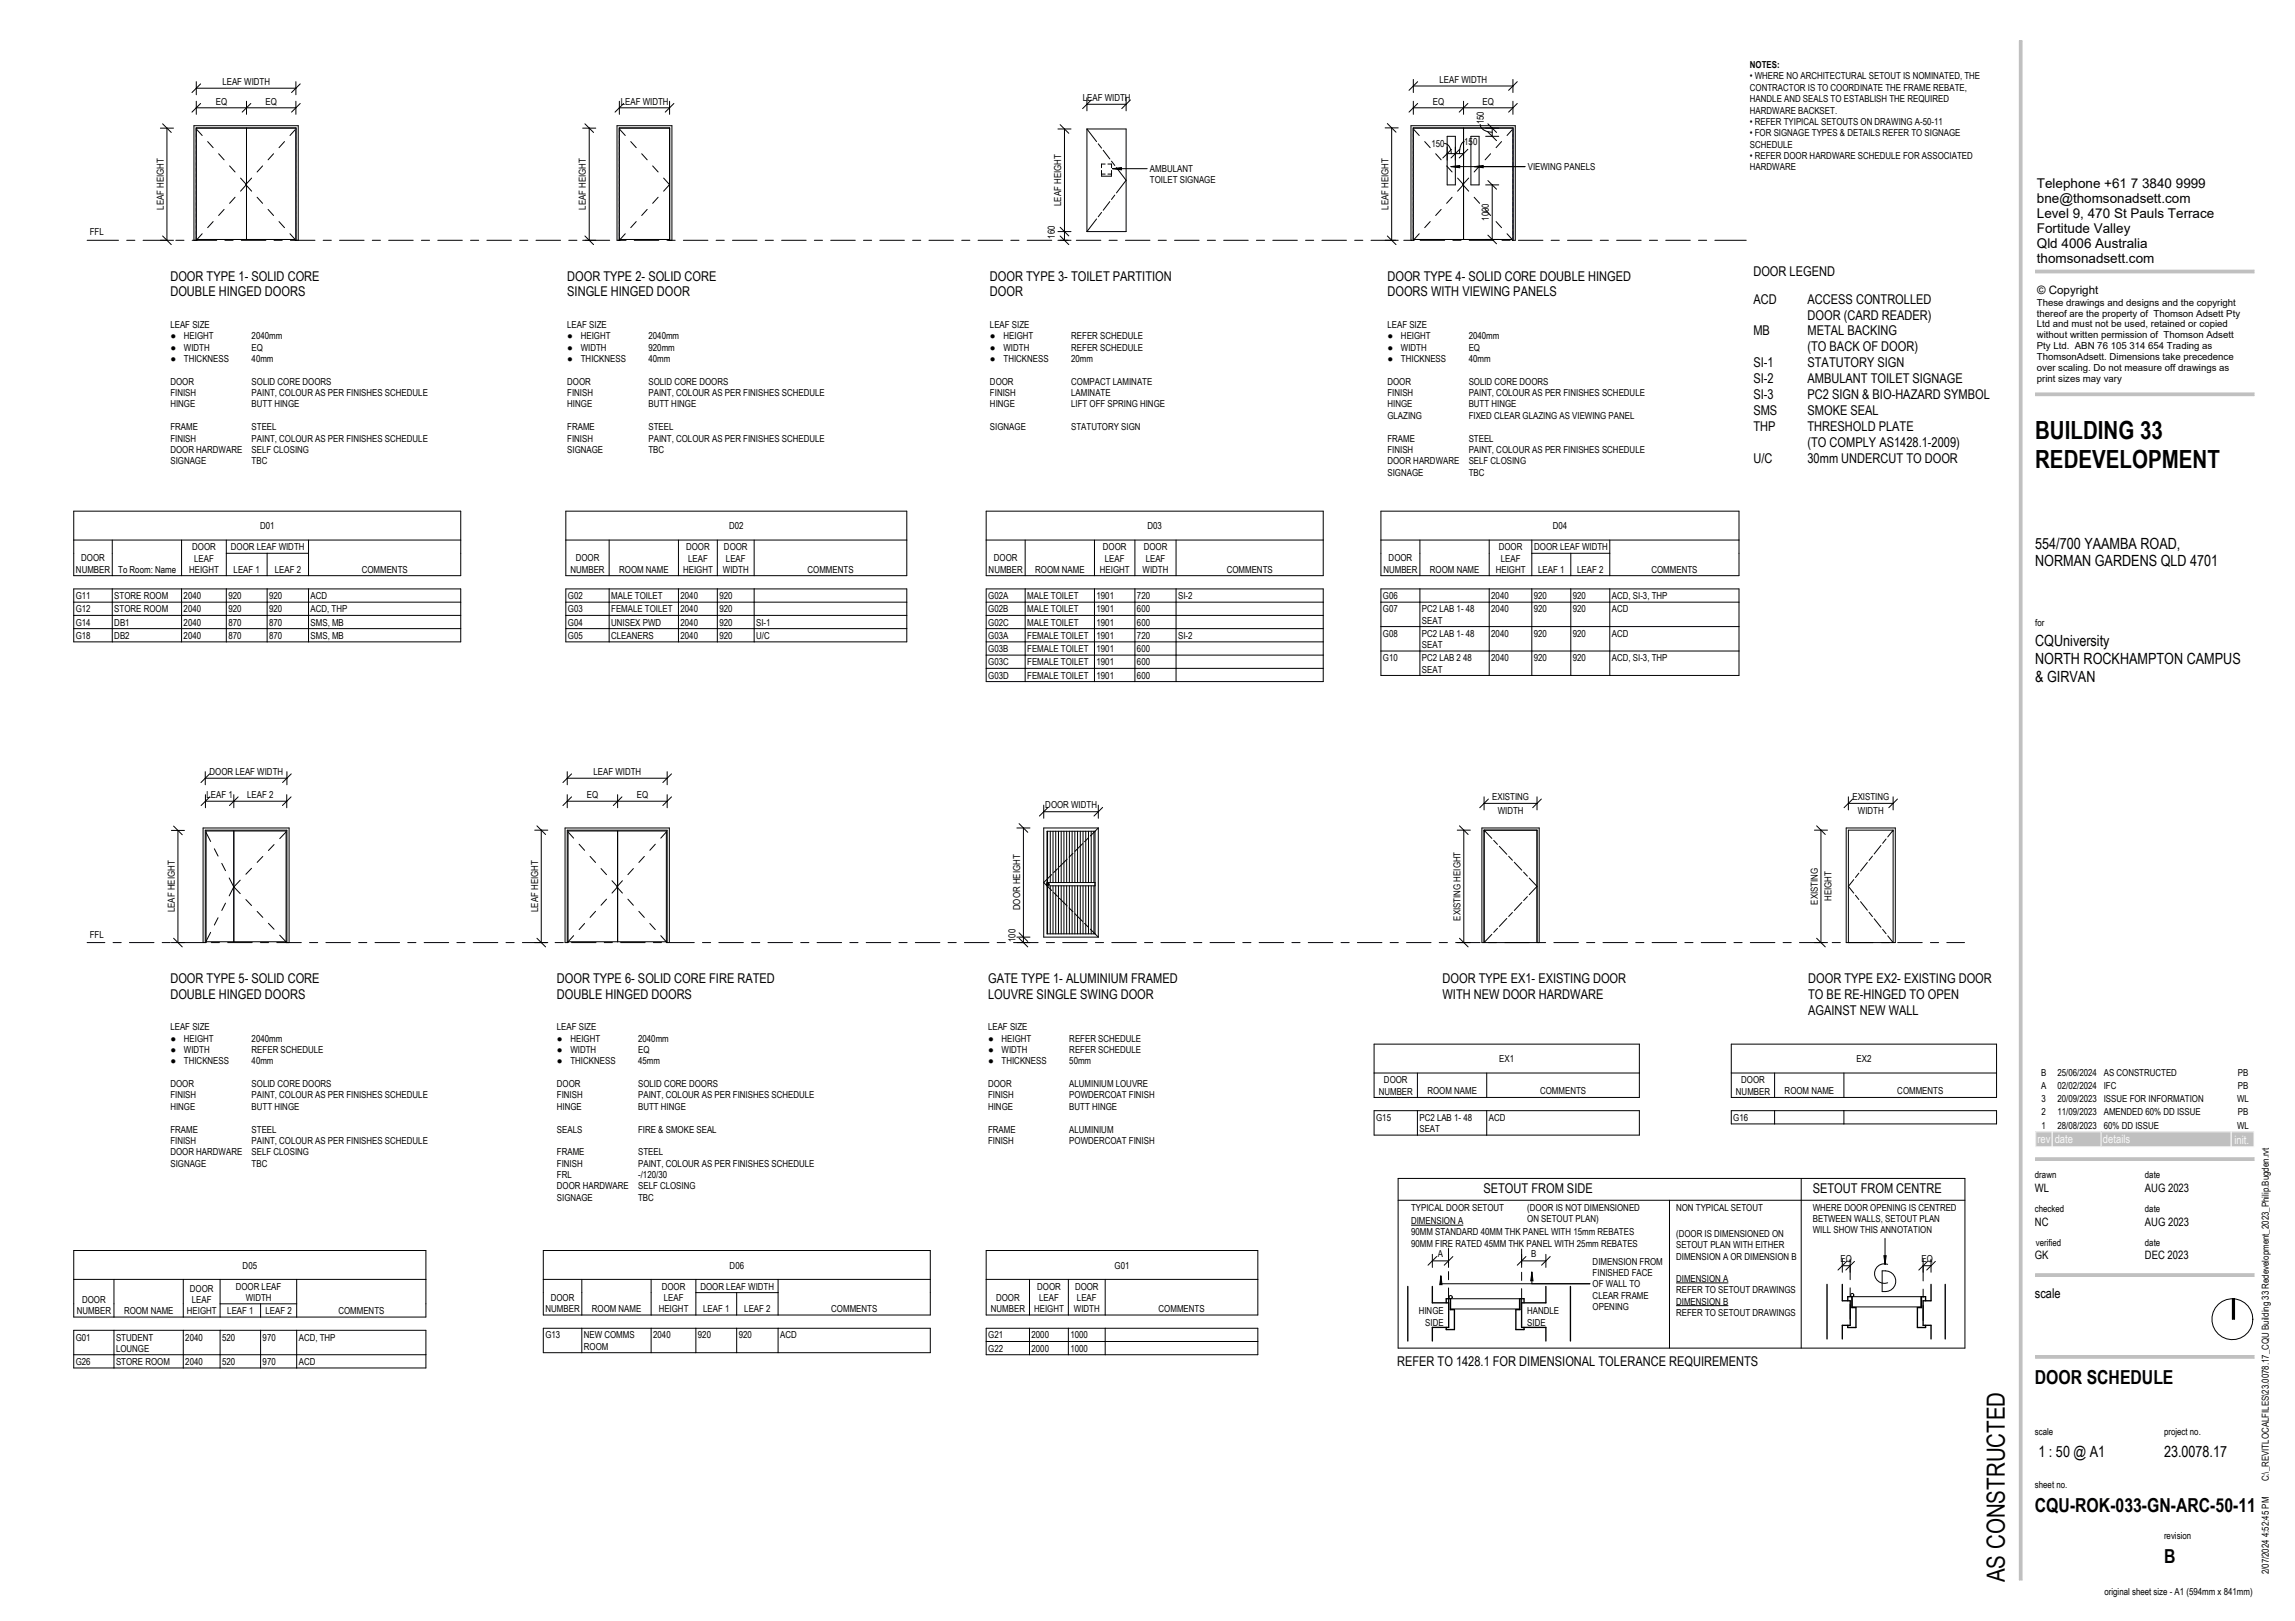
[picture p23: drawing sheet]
<svg xmlns="http://www.w3.org/2000/svg" width="841mm" height="594mm" viewBox="0 0 841 594" stroke-linecap="round" stroke-linejoin="round" font-family="sans-serif">
<defs><g id="words">
<g font-size="9.2">
<text x="745.8" y="160.9">BUILDING 33</text>
<text x="745.8" y="171.4">REDEVELOPMENT</text>
<text x="734.6" y="579.8" transform="rotate(-90 734.6 579.8)">AS CONSTRUCTED</text>
</g>
<g font-size="7.1">
<text x="745.7" y="507.2">DOOR SCHEDULE</text>
<text x="745.7" y="554.2">CQU-ROK-033-GN-ARC-50-11</text>
<text x="793" y="572.8">B</text>
</g>
<g font-size="5.6">
<text x="745.8" y="201">554/700 YAAMBA ROAD,</text>
<text x="745.8" y="207.6">NORMAN GARDENS QLD 4701</text>
<text x="745.8" y="236.6">CQUniversity</text>
<text x="745.8" y="243.2">NORTH ROCKHAMPTON CAMPUS</text>
<text x="745.8" y="249.7">&amp; GIRVAN</text>
<text x="747" y="533.9">1 : 50 @ A1</text>
<text x="793" y="533.9">23.0078.17</text>
</g>
<g font-size="4.9">
<text x="746.4" y="69">Telephone +61 7 3840 9999</text>
<text x="746.4" y="74.5">bne@thomsonadsett.com</text>
<text x="746.4" y="80">Level 9, 470 St Pauls Terrace</text>
<text x="746.4" y="85.5">Fortitude Valley</text>
<text x="746.4" y="91">Qld 4006 Australia</text>
<text x="642.5" y="101.3">DOOR LEGEND</text>
<text x="746.4" y="96.5">thomsonadsett.com</text>
<text x="62.4" y="102.8">DOOR TYPE 1- SOLID CORE</text>
<text x="207.9" y="102.8">DOOR TYPE 2- SOLID CORE</text>
<text x="362.8" y="102.8">DOOR TYPE 3- TOILET PARTITION</text>
<text x="508.4" y="102.8">DOOR TYPE 4- SOLID CORE DOUBLE HINGED</text>
<text x="62.4" y="108.6">DOUBLE HINGED DOORS</text>
<text x="207.9" y="108.6">SINGLE HINGED DOOR</text>
<text x="362.8" y="108.6">DOOR</text>
<text x="508.4" y="108.6">DOORS WITH VIEWING PANELS</text>
<text x="642.5" y="111.3">ACD</text>
<text x="662.4" y="111.3">ACCESS CONTROLLED</text>
<text x="662.4" y="117.1">DOOR (CARD READER)</text>
<text x="642.5" y="122.9">MB</text>
<text x="662.4" y="122.9">METAL BACKING</text>
<text x="662.4" y="128.8">(TO BACK OF DOOR)</text>
<text x="642.5" y="134.6">SI-1</text>
<text x="662.4" y="134.6">STATUTORY SIGN</text>
<text x="642.5" y="140.4">SI-2</text>
<text x="662.4" y="140.4">AMBULANT TOILET SIGNAGE</text>
<text x="642.5" y="146.2">SI-3</text>
<text x="662.4" y="146.2">PC2 SIGN &amp; BIO-HAZARD SYMBOL</text>
<text x="642.5" y="152">SMS</text>
<text x="662.4" y="152">SMOKE SEAL</text>
<text x="642.5" y="157.9">THP</text>
<text x="662.4" y="157.9">THRESHOLD PLATE</text>
<text x="662.4" y="163.7">(TO COMPLY AS1428.1-2009)</text>
<text x="642.5" y="169.5">U/C</text>
<text x="662.4" y="169.5">30mm UNDERCUT TO DOOR</text>
<text x="62.4" y="360.2">DOOR TYPE 5- SOLID CORE</text>
<text x="62.4" y="366">DOUBLE HINGED DOORS</text>
<text x="204.1" y="360.2">DOOR TYPE 6- SOLID CORE FIRE RATED</text>
<text x="204.1" y="366">DOUBLE HINGED DOORS</text>
<text x="362.1" y="360.2">GATE TYPE 1- ALUMINIUM FRAMED</text>
<text x="362.1" y="366">LOUVRE SINGLE SWING DOOR</text>
<text x="528.6" y="360.2">DOOR TYPE EX1- EXISTING DOOR</text>
<text x="528.6" y="366">WITH NEW DOOR HARDWARE</text>
<text x="662.6" y="360.2">DOOR TYPE EX2- EXISTING DOOR</text>
<text x="662.6" y="366">TO BE RE-HINGED TO OPEN</text>
<text x="662.6" y="371.8">AGAINST NEW WALL</text>
<text x="543.6" y="437.3">SETOUT FROM SIDE</text>
<text x="664.3" y="437.3">SETOUT FROM CENTRE</text>
<text x="745.7" y="475.5">scale</text>
<text x="512" y="500.5">REFER TO 1428.1 FOR DIMENSIONAL TOLERANCE REQUIREMENTS</text>
</g>
<g font-size="4.2">
<text x="746.5" y="107.7">© Copyright</text>
<text x="745.7" y="436.8">WL</text>
<text x="786" y="436.8">AUG 2023</text>
<text x="745.7" y="449.1">NC</text>
<text x="786" y="449.1">AUG 2023</text>
<text x="745.7" y="461.5">GK</text>
<text x="786" y="461.5">DEC 2023</text>
</g>
<g font-size="4.2" fill="#fafafa">
<text x="746.6" y="419">rev</text>
<text x="752.9" y="419">date</text>
<text x="770.6" y="419">details</text>
<text x="818.8" y="419.1">init.</text>
</g>
<g font-size="3.5">
<text x="641.3" y="25">NOTES:</text>
<text x="641.3" y="29.1">• WHERE NO ARCHITECTURAL SETOUT IS NOMINATED, THE</text>
<text x="81.5" y="31.1">LEAF WIDTH</text>
<text x="527.5" y="30.3">LEAF WIDTH</text>
<text x="641.3" y="33.3">CONTRACTOR IS TO COORDINATE THE FRAME REBATE,</text>
<text x="79.1" y="38.3">EQ</text>
<text x="97.3" y="38.3">EQ</text>
<text x="227.5" y="38.3">LEAF WIDTH</text>
<text x="396.8" y="37">LEAF WIDTH</text>
<text x="525" y="38.3">EQ</text>
<text x="543.3" y="38.3">EQ</text>
<text x="641.3" y="37.5">HANDLE AND SEALS TO ESTABLISH THE REQUIRED</text>
<text x="641.3" y="41.6">HARDWARE BACKSET.</text>
<text x="543.7" y="45.6" transform="rotate(-90 543.7 45.6)">150</text>
<text x="641.3" y="45.8">• REFER TYIPICAL SETOUTS ON DRAWING A-50-11</text>
<text x="524.6" y="53.9">150</text>
<text x="536.6" y="53.2">150</text>
<text x="641.3" y="50">• FOR SIGNAGE TYPES &amp; DETAILS REFER TO SIGNAGE</text>
<text x="641.3" y="54.1">SCHEDULE</text>
<text x="641.3" y="58.3">• REFER DOOR HARDWARE SCHEDULE FOR ASSOCIATED</text>
<text x="421.4" y="63.1">AMBULANT</text>
<text x="559.8" y="62.3">VIEWING PANELS</text>
<text x="641.3" y="62.5">HARDWARE</text>
<text x="421.4" y="67.2">TOILET SIGNAGE</text>
<text x="60" y="76.9" transform="rotate(-90 60 76.9)">LEAF HEIGHT</text>
<text x="214.7" y="76.9" transform="rotate(-90 214.7 76.9)">LEAF HEIGHT</text>
<text x="388.9" y="75.5" transform="rotate(-90 388.9 75.5)">LEAF HEIGHT</text>
<text x="508.8" y="76.9" transform="rotate(-90 508.8 76.9)">LEAF HEIGHT</text>
<text x="545.6" y="80.9" transform="rotate(-90 545.6 80.9)">1000</text>
<text x="32.9" y="86.3">FFL</text>
<text x="386.5" y="87.5" transform="rotate(-90 386.5 87.5)">160</text>
<text x="746.4" y="112.1">These drawings and designs and the copyright</text>
<text x="746.4" y="116">thereof are the property of Thomson Adsett Pty</text>
<text x="746.4" y="120">Ltd and must not be used, retained or copied</text>
<text x="62.4" y="120.1">LEAF SIZE</text>
<text x="62.4" y="124.3">●</text>
<text x="67.4" y="124.3">HEIGHT</text>
<text x="92.2" y="124.3">2040mm</text>
<text x="207.9" y="120.1">LEAF SIZE</text>
<text x="207.9" y="124.3">●</text>
<text x="212.8" y="124.3">HEIGHT</text>
<text x="237.6" y="124.3">2040mm</text>
<text x="362.8" y="120.1">LEAF SIZE</text>
<text x="362.8" y="124.3">●</text>
<text x="367.7" y="124.3">HEIGHT</text>
<text x="392.5" y="124.3">REFER SCHEDULE</text>
<text x="508.4" y="120.1">LEAF SIZE</text>
<text x="508.4" y="124.3">●</text>
<text x="513.4" y="124.3">HEIGHT</text>
<text x="538.2" y="124.3">2040mm</text>
<text x="746.4" y="124">without written permission of Thomson Adsett</text>
<text x="62.4" y="128.5">●</text>
<text x="67.4" y="128.5">WIDTH</text>
<text x="92.2" y="128.5">EQ</text>
<text x="207.9" y="128.5">●</text>
<text x="212.8" y="128.5">WIDTH</text>
<text x="237.6" y="128.5">920mm</text>
<text x="362.8" y="128.5">●</text>
<text x="367.7" y="128.5">WIDTH</text>
<text x="392.5" y="128.5">REFER SCHEDULE</text>
<text x="508.4" y="128.5">●</text>
<text x="513.4" y="128.5">WIDTH</text>
<text x="538.2" y="128.5">EQ</text>
<text x="746.4" y="127.9">Pty Ltd. ABN 76 105 314 654 Trading as</text>
<text x="746.4" y="131.9">ThomsonAdsett. Dimensions take precedence</text>
<text x="62.4" y="132.6">●</text>
<text x="67.4" y="132.6">THICKNESS</text>
<text x="92.2" y="132.6">40mm</text>
<text x="207.9" y="132.6">●</text>
<text x="212.8" y="132.6">THICKNESS</text>
<text x="237.6" y="132.6">40mm</text>
<text x="362.8" y="132.6">●</text>
<text x="367.7" y="132.6">THICKNESS</text>
<text x="392.5" y="132.6">20mm</text>
<text x="508.4" y="132.6">●</text>
<text x="513.4" y="132.6">THICKNESS</text>
<text x="538.2" y="132.6">40mm</text>
<text x="746.4" y="135.9">over scaling. Do not measure off drawings as</text>
<text x="62.4" y="141">DOOR</text>
<text x="92.2" y="141">SOLID CORE DOORS</text>
<text x="207.9" y="141">DOOR</text>
<text x="237.6" y="141">SOLID CORE DOORS</text>
<text x="362.8" y="141">DOOR</text>
<text x="392.5" y="141">COMPACT LAMINATE</text>
<text x="508.4" y="141">DOOR</text>
<text x="538.2" y="141">SOLID CORE DOORS</text>
<text x="746.4" y="139.8">print sizes may vary</text>
<text x="62.4" y="145.1">FINISH</text>
<text x="62.4" y="149.3">HINGE</text>
<text x="92.2" y="145.1">PAINT, COLOUR AS PER FINISHES SCHEDULE</text>
<text x="92.2" y="149.3">BUTT HINGE</text>
<text x="207.9" y="145.1">FINISH</text>
<text x="207.9" y="149.3">HINGE</text>
<text x="237.6" y="145.1">PAINT, COLOUR AS PER FINISHES SCHEDULE</text>
<text x="237.6" y="149.3">BUTT HINGE</text>
<text x="362.8" y="145.1">FINISH</text>
<text x="362.8" y="149.3">HINGE</text>
<text x="392.5" y="145.1">LAMINATE</text>
<text x="392.5" y="149.3">LIFT OFF SPRING HINGE</text>
<text x="508.4" y="145.1">FINISH</text>
<text x="508.4" y="149.3">HINGE</text>
<text x="538.2" y="145.1">PAINT, COLOUR AS PER FINISHES SCHEDULE</text>
<text x="538.2" y="149.3">BUTT HINGE</text>
<text x="508.4" y="153.5">GLAZING</text>
<text x="538.2" y="153.5">FIXED CLEAR GLAZING AS VIEWING PANEL</text>
<text x="62.4" y="157.7">FRAME</text>
<text x="62.4" y="161.8">FINISH</text>
<text x="92.2" y="157.7">STEEL</text>
<text x="92.2" y="161.8">PAINT, COLOUR AS PER FINISHES SCHEDULE</text>
<text x="207.9" y="157.7">FRAME</text>
<text x="207.9" y="161.8">FINISH</text>
<text x="237.6" y="157.7">STEEL</text>
<text x="237.6" y="161.8">PAINT, COLOUR AS PER FINISHES SCHEDULE</text>
<text x="362.8" y="157.7">SIGNAGE</text>
<text x="392.5" y="157.7">STATUTORY SIGN</text>
<text x="508.4" y="161.8">FRAME</text>
<text x="538.2" y="161.8">STEEL</text>
<text x="62.4" y="166">DOOR HARDWARE</text>
<text x="92.2" y="166">SELF CLOSING</text>
<text x="207.9" y="166">SIGNAGE</text>
<text x="237.6" y="166">TBC</text>
<text x="508.4" y="166">FINISH</text>
<text x="538.2" y="166">PAINT, COLOUR AS PER FINISHES SCHEDULE</text>
<text x="62.4" y="170.2">SIGNAGE</text>
<text x="92.2" y="170.2">TBC</text>
<text x="508.4" y="170.2">DOOR HARDWARE</text>
<text x="538.2" y="170.2">SELF CLOSING</text>
<text x="508.4" y="174.3">SIGNAGE</text>
<text x="538.2" y="174.3">TBC</text>
<text x="95.3" y="193.9">D01</text>
<text x="267.2" y="193.9">D02</text>
<text x="420.5" y="193.9">D03</text>
<text x="569" y="193.9">D04</text>
<text x="70.4" y="201.6">DOOR</text>
<text x="84.6" y="201.6">DOOR LEAF WIDTH</text>
<text x="251.4" y="201.6">DOOR</text>
<text x="265.3" y="201.6">DOOR</text>
<text x="404.2" y="201.6">DOOR</text>
<text x="419.1" y="201.6">DOOR</text>
<text x="549.2" y="201.6">DOOR</text>
<text x="562.2" y="201.6">DOOR LEAF WIDTH</text>
<text x="27.8" y="209.9">NUMBER</text>
<text x="29.8" y="205.7">DOOR</text>
<text x="43.3" y="209.8">To Room: Name</text>
<text x="69.3" y="210">HEIGHT</text>
<text x="71.2" y="205.8">LEAF</text>
<text x="85.6" y="209.8">LEAF 1</text>
<text x="100.7" y="209.8">LEAF 2</text>
<text x="132.6" y="209.8">COMMENTS</text>
<text x="209.1" y="209.9">NUMBER</text>
<text x="211" y="205.7">DOOR</text>
<text x="226.9" y="209.8">ROOM NAME</text>
<text x="250.3" y="210">HEIGHT</text>
<text x="252.2" y="205.8">LEAF</text>
<text x="264.9" y="210">WIDTH</text>
<text x="266" y="205.8">LEAF</text>
<text x="295.9" y="209.8">COMMENTS</text>
<text x="362.3" y="209.9">NUMBER</text>
<text x="364.2" y="205.7">DOOR</text>
<text x="379.4" y="209.8">ROOM NAME</text>
<text x="403.1" y="210">HEIGHT</text>
<text x="404.9" y="205.8">LEAF</text>
<text x="418.7" y="210">WIDTH</text>
<text x="419.8" y="205.8">LEAF</text>
<text x="449.5" y="209.8">COMMENTS</text>
<text x="506.9" y="209.9">NUMBER</text>
<text x="508.9" y="205.7">DOOR</text>
<text x="524" y="209.8">ROOM NAME</text>
<text x="548.1" y="210">HEIGHT</text>
<text x="550" y="205.8">LEAF</text>
<text x="563.7" y="209.8">LEAF 1</text>
<text x="578" y="209.8">LEAF 2</text>
<text x="605.2" y="209.8">COMMENTS</text>
<text x="27.8" y="219.6">G11</text>
<text x="41.9" y="219.6">STORE ROOM</text>
<text x="67.3" y="219.6">2040</text>
<text x="83.7" y="219.6">920</text>
<text x="98.6" y="219.6">920</text>
<text x="113.8" y="219.6">ACD</text>
<text x="208.1" y="219.6">G02</text>
<text x="224" y="219.6">MALE TOILET</text>
<text x="249.4" y="219.6">2040</text>
<text x="263.6" y="219.6">920</text>
<text x="362.1" y="219.6">G02A</text>
<text x="376.4" y="219.6">MALE TOILET</text>
<text x="401.8" y="219.6">1901</text>
<text x="416.6" y="219.6">720</text>
<text x="431.7" y="219.6">SI-2</text>
<text x="506.8" y="219.6">G06</text>
<text x="546.5" y="219.6">2040</text>
<text x="562.1" y="219.6">920</text>
<text x="576.4" y="219.6">920</text>
<text x="590.7" y="219.6">ACD, SI-3, THP</text>
<text x="27.8" y="224.4">G12</text>
<text x="41.9" y="224.4">STORE ROOM</text>
<text x="67.3" y="224.4">2040</text>
<text x="83.7" y="224.4">920</text>
<text x="98.6" y="224.4">920</text>
<text x="113.8" y="224.4">ACD, THP</text>
<text x="208.1" y="224.4">G03</text>
<text x="224" y="224.4">FEMALE TOILET</text>
<text x="249.4" y="224.4">2040</text>
<text x="263.6" y="224.4">920</text>
<text x="362.1" y="224.4">G02B</text>
<text x="376.4" y="224.4">MALE TOILET</text>
<text x="401.8" y="224.4">1901</text>
<text x="416.6" y="224.4">600</text>
<text x="506.8" y="224.4">G07</text>
<text x="521.1" y="224.4">PC2 LAB 1- 48</text>
<text x="546.5" y="224.4">2040</text>
<text x="562.1" y="224.4">920</text>
<text x="576.4" y="224.4">920</text>
<text x="590.7" y="224.4">ACD</text>
<text x="27.8" y="229.3">G14</text>
<text x="41.9" y="229.3">DB1</text>
<text x="67.3" y="229.3">2040</text>
<text x="83.7" y="229.3">870</text>
<text x="98.6" y="229.3">870</text>
<text x="113.8" y="229.3">SMS, MB</text>
<text x="208.1" y="229.3">G04</text>
<text x="224" y="229.3">UNISEX PWD</text>
<text x="249.4" y="229.3">2040</text>
<text x="263.6" y="229.3">920</text>
<text x="277.1" y="229.3">SI-1</text>
<text x="362.1" y="229.3">G02C</text>
<text x="376.4" y="229.3">MALE TOILET</text>
<text x="401.8" y="229.3">1901</text>
<text x="416.6" y="229.3">600</text>
<text x="506.8" y="233.4">G08</text>
<text x="521.1" y="228.6">SEAT</text>
<text x="521.1" y="233.4">PC2 LAB 1- 48</text>
<text x="546.5" y="233.4">2040</text>
<text x="562.1" y="233.4">920</text>
<text x="576.4" y="233.4">920</text>
<text x="590.7" y="233.4">ACD</text>
<text x="745.8" y="229.4">for</text>
<text x="27.8" y="234.1">G18</text>
<text x="41.9" y="234.1">DB2</text>
<text x="67.3" y="234.1">2040</text>
<text x="83.7" y="234.1">870</text>
<text x="98.6" y="234.1">870</text>
<text x="113.8" y="234.1">SMS, MB</text>
<text x="208.1" y="234.1">G05</text>
<text x="224" y="234.1">CLEANERS</text>
<text x="249.4" y="234.1">2040</text>
<text x="263.6" y="234.1">920</text>
<text x="277.1" y="234.1">U/C</text>
<text x="362.1" y="234.1">G03A</text>
<text x="362.1" y="239">G03B</text>
<text x="376.4" y="234.1">FEMALE TOILET</text>
<text x="376.4" y="239">FEMALE TOILET</text>
<text x="401.8" y="234.1">1901</text>
<text x="401.8" y="239">1901</text>
<text x="416.6" y="234.1">720</text>
<text x="416.6" y="239">600</text>
<text x="431.7" y="234.1">SI-2</text>
<text x="521.1" y="237.5">SEAT</text>
<text x="362.1" y="243.8">G03C</text>
<text x="376.4" y="243.8">FEMALE TOILET</text>
<text x="401.8" y="243.8">1901</text>
<text x="416.6" y="243.8">600</text>
<text x="506.8" y="242.3">G10</text>
<text x="521.1" y="242.3">PC2 LAB 2 48</text>
<text x="546.5" y="242.3">2040</text>
<text x="562.1" y="242.3">920</text>
<text x="576.4" y="242.3">920</text>
<text x="590.7" y="242.3">ACD, SI-3, THP</text>
<text x="362.1" y="248.7">G03D</text>
<text x="376.4" y="248.7">FEMALE TOILET</text>
<text x="401.8" y="248.7">1901</text>
<text x="416.6" y="248.7">600</text>
<text x="521.1" y="246.5">SEAT</text>
<text x="76.8" y="284">DOOR LEAF WIDTH</text>
<text x="217.5" y="284">LEAF WIDTH</text>
<text x="75.7" y="292.4">LEAF 1</text>
<text x="90.6" y="292.4">LEAF 2</text>
<text x="215" y="292.4">EQ</text>
<text x="233.3" y="292.4">EQ</text>
<text x="546.8" y="293.2">EXISTING</text>
<text x="678.8" y="293.2">EXISTING</text>
<text x="383.1" y="296.3">DOOR WIDTH</text>
<text x="548.8" y="298.3">WIDTH</text>
<text x="680.8" y="298.3">WIDTH</text>
<text x="64" y="334.3" transform="rotate(-90 64 334.3)">LEAF HEIGHT</text>
<text x="197.2" y="334.2" transform="rotate(-90 197.2 334.2)">LEAF HEIGHT</text>
<text x="373.8" y="333.5" transform="rotate(-90 373.8 333.5)">DOOR HEIGHT</text>
<text x="666.1" y="331.5" transform="rotate(-90 666.1 331.5)">EXISTING</text>
<text x="671.2" y="330.2" transform="rotate(-90 671.2 330.2)">HEIGHT</text>
<text x="535.2" y="337.3" transform="rotate(-90 535.2 337.3)">EXISTING HEIGHT</text>
<text x="32.9" y="343.6">FFL</text>
<text x="372.1" y="345.3" transform="rotate(-90 372.1 345.3)">100</text>
<text x="62.4" y="377.5">LEAF SIZE</text>
<text x="204.1" y="377.5">LEAF SIZE</text>
<text x="362.1" y="377.5">LEAF SIZE</text>
<text x="62.4" y="381.7">●</text>
<text x="67.4" y="381.7">HEIGHT</text>
<text x="92.2" y="381.7">2040mm</text>
<text x="204.1" y="381.7">●</text>
<text x="209" y="381.7">HEIGHT</text>
<text x="233.9" y="381.7">2040mm</text>
<text x="362.1" y="381.7">●</text>
<text x="367" y="381.7">HEIGHT</text>
<text x="391.8" y="381.7">REFER SCHEDULE</text>
<text x="62.4" y="385.8">●</text>
<text x="62.4" y="390">●</text>
<text x="67.4" y="385.8">WIDTH</text>
<text x="67.4" y="390">THICKNESS</text>
<text x="92.2" y="385.8">REFER SCHEDULE</text>
<text x="92.2" y="390">40mm</text>
<text x="204.1" y="385.8">●</text>
<text x="204.1" y="390">●</text>
<text x="209" y="385.8">WIDTH</text>
<text x="209" y="390">THICKNESS</text>
<text x="233.9" y="385.8">EQ</text>
<text x="233.9" y="390">45mm</text>
<text x="362.1" y="385.8">●</text>
<text x="362.1" y="390">●</text>
<text x="367" y="385.8">WIDTH</text>
<text x="367" y="390">THICKNESS</text>
<text x="391.8" y="385.8">REFER SCHEDULE</text>
<text x="391.8" y="390">50mm</text>
<text x="549.4" y="389.2">EX1</text>
<text x="680.3" y="389.2">EX2</text>
<text x="748" y="394.2">B</text>
<text x="753.9" y="394.2">25/06/2024</text>
<text x="770.9" y="394.2">AS CONSTRUCTED</text>
<text x="820" y="394.2">PB</text>
<text x="62.4" y="398.3">DOOR</text>
<text x="92.2" y="398.3">SOLID CORE DOORS</text>
<text x="204.1" y="398.3">DOOR</text>
<text x="233.9" y="398.3">SOLID CORE DOORS</text>
<text x="362.1" y="398.3">DOOR</text>
<text x="391.8" y="398.3">ALUMINIUM LOUVRE</text>
<text x="505.2" y="401.1">NUMBER</text>
<text x="507.2" y="396.9">DOOR</text>
<text x="523.1" y="401">ROOM NAME</text>
<text x="564.4" y="401">COMMENTS</text>
<text x="636.1" y="401.1">NUMBER</text>
<text x="638.1" y="396.9">DOOR</text>
<text x="654" y="401">ROOM NAME</text>
<text x="695.3" y="401">COMMENTS</text>
<text x="748" y="399">A</text>
<text x="753.9" y="399">02/02/2024</text>
<text x="770.9" y="399">IFC</text>
<text x="820" y="399">PB</text>
<text x="62.4" y="402.5">FINISH</text>
<text x="62.4" y="406.7">HINGE</text>
<text x="92.2" y="402.5">PAINT, COLOUR AS PER FINISHES SCHEDULE</text>
<text x="92.2" y="406.7">BUTT HINGE</text>
<text x="204.1" y="402.5">FINISH</text>
<text x="204.1" y="406.7">HINGE</text>
<text x="233.9" y="402.5">PAINT, COLOUR AS PER FINISHES SCHEDULE</text>
<text x="233.9" y="406.7">BUTT HINGE</text>
<text x="362.1" y="402.5">FINISH</text>
<text x="362.1" y="406.7">HINGE</text>
<text x="391.8" y="402.5">POWDERCOAT FINISH</text>
<text x="391.8" y="406.7">BUTT HINGE</text>
<text x="748.1" y="403.9">3</text>
<text x="753.9" y="403.9">20/09/2023</text>
<text x="770.9" y="403.9">ISSUE FOR INFORMATION</text>
<text x="819.8" y="403.9">WL</text>
<text x="504.3" y="410.7">G15</text>
<text x="520.2" y="410.7">PC2 LAB 1- 48</text>
<text x="545.6" y="410.7">ACD</text>
<text x="635.2" y="410.7">G16</text>
<text x="748.1" y="413.6">1</text>
<text x="748.1" y="408.7">2</text>
<text x="753.9" y="413.6">28/08/2023</text>
<text x="753.9" y="408.7">11/09/2023</text>
<text x="770.9" y="413.6">60% DD ISSUE</text>
<text x="770.9" y="408.7">AMENDED 60% DD ISSUE</text>
<text x="819.8" y="413.6">WL</text>
<text x="820" y="408.7">PB</text>
<text x="62.4" y="415">FRAME</text>
<text x="62.4" y="419.2">FINISH</text>
<text x="92.2" y="415">STEEL</text>
<text x="92.2" y="419.2">PAINT, COLOUR AS PER FINISHES SCHEDULE</text>
<text x="204.1" y="415">SEALS</text>
<text x="233.9" y="415">FIRE &amp; SMOKE SEAL</text>
<text x="362.1" y="415">FRAME</text>
<text x="362.1" y="419.2">FINISH</text>
<text x="391.8" y="415">ALUMINIUM</text>
<text x="391.8" y="419.2">POWDERCOAT FINISH</text>
<text x="520.2" y="414.9">SEAT</text>
<text x="62.4" y="423.3">DOOR HARDWARE</text>
<text x="92.2" y="423.3">SELF CLOSING</text>
<text x="204.1" y="423.3">FRAME</text>
<text x="233.9" y="423.3">STEEL</text>
<text x="62.4" y="427.5">SIGNAGE</text>
<text x="92.2" y="427.5">TBC</text>
<text x="204.1" y="427.5">FINISH</text>
<text x="204.1" y="431.7">FRL</text>
<text x="233.9" y="427.5">PAINT, COLOUR AS PER FINISHES SCHEDULE</text>
<text x="233.9" y="431.7">-/120/30</text>
<text x="745.7" y="431.7">drawn</text>
<text x="786" y="431.7">date</text>
<text x="204.1" y="435.8">DOOR HARDWARE</text>
<text x="233.9" y="435.8">SELF CLOSING</text>
<text x="204.1" y="440">SIGNAGE</text>
<text x="233.9" y="440">TBC</text>
<text x="517.1" y="443.6">TYPICAL DOOR SETOUT</text>
<text x="559.7" y="443.6">(DOOR IS NOT DIMENSIONED</text>
<text x="614.2" y="443.6">NON TYPICAL SETOUT</text>
<text x="664.3" y="443.6">WHERE DOOR OPENING IS CENTRED</text>
<text x="517.1" y="448.6">DIMENSION A</text>
<text x="559.7" y="447.8">ON SETOUT PLAN)</text>
<text x="664.3" y="447.8">BETWEEN WALLS, SETOUT PLAN</text>
<text x="745.7" y="444.2">checked</text>
<text x="786" y="444.2">date</text>
<text x="517.1" y="452.7">90MM STANDARD 40MM THK PANEL WITH 15mm REBATES</text>
<text x="614.2" y="453.2">(DOOR IS DIMENSIONED ON</text>
<text x="664.3" y="452">WILL SHOW THIS ANNOTATION</text>
<text x="517.1" y="456.9">90MM FIRE RATED 45MM THK PANEL WITH 25mm REBATES</text>
<text x="526.9" y="460.6">A</text>
<text x="561.1" y="460.6">B</text>
<text x="614.2" y="457.4">SETOUT PLAN WITH EITHER</text>
<text x="614.2" y="461.5">DIMENSION A OR DIMENSION B</text>
<text x="746" y="456.5">verified</text>
<text x="786" y="456.5">date</text>
<text x="88.9" y="464.9">D05</text>
<text x="267.4" y="464.9">D06</text>
<text x="408.5" y="464.9">G01</text>
<text x="583.6" y="463.4">DIMENSION FROM</text>
<text x="583.6" y="467.5">FINISHED FACE</text>
<text x="674.5" y="462.4">EQ</text>
<text x="704.1" y="462.4">EQ</text>
<text x="69.6" y="473.3">DOOR</text>
<text x="86.4" y="472.6">DOOR LEAF</text>
<text x="242.5" y="472.6">DOOR</text>
<text x="256.7" y="472.6">DOOR LEAF WIDTH</text>
<text x="380.1" y="472.6">DOOR</text>
<text x="393.9" y="472.6">DOOR</text>
<text x="583.6" y="471.7">OF WALL TO</text>
<text x="614.2" y="469.7">DIMENSION A</text>
<text x="614.2" y="473.9">REFER TO SETOUT DRAWINGS</text>
<text x="30.1" y="477.4">DOOR</text>
<text x="70.3" y="477.5">LEAF</text>
<text x="90" y="476.7">WIDTH</text>
<text x="201.8" y="476.7">DOOR</text>
<text x="243.2" y="476.7">LEAF</text>
<text x="365" y="476.7">DOOR</text>
<text x="380.8" y="476.7">LEAF</text>
<text x="394.7" y="476.7">LEAF</text>
<text x="583.6" y="475.9">CLEAR FRAME</text>
<text x="614.2" y="478">DIMENSION B</text>
<text x="28.2" y="481.6">NUMBER</text>
<text x="45.4" y="481.5">ROOM NAME</text>
<text x="68.5" y="481.7">HEIGHT</text>
<text x="83.3" y="481.5">LEAF 1</text>
<text x="97.3" y="481.5">LEAF 2</text>
<text x="124" y="481.5">COMMENTS</text>
<text x="199.9" y="480.8">NUMBER</text>
<text x="216.9" y="480.8">ROOM NAME</text>
<text x="241.4" y="480.9">HEIGHT</text>
<text x="257.7" y="480.8">LEAF 1</text>
<text x="272.8" y="480.8">LEAF 2</text>
<text x="304.6" y="480.8">COMMENTS</text>
<text x="363.1" y="480.8">NUMBER</text>
<text x="379" y="480.9">HEIGHT</text>
<text x="393.5" y="480.9">WIDTH</text>
<text x="424.6" y="480.8">COMMENTS</text>
<text x="519.9" y="481.7">HINGE</text>
<text x="522.3" y="485.8">SIDE</text>
<text x="559.7" y="481.7">HANDLE</text>
<text x="559.7" y="485.8">SIDE</text>
<text x="583.6" y="480">OPENING</text>
<text x="614.2" y="482.2">REFER TO SETOUT DRAWINGS</text>
<text x="27.8" y="491.2">G01</text>
<text x="42.5" y="491.2">STUDENT</text>
<text x="67.9" y="491.2">2040</text>
<text x="81.4" y="491.2">520</text>
<text x="96.2" y="491.2">970</text>
<text x="109.5" y="491.2">ACD, THP</text>
<text x="199.8" y="490.5">G13</text>
<text x="214" y="490.5">NEW COMMS</text>
<text x="239.4" y="490.5">2040</text>
<text x="255.8" y="490.5">920</text>
<text x="270.7" y="490.5">920</text>
<text x="285.9" y="490.5">ACD</text>
<text x="362.1" y="490.5">G21</text>
<text x="378" y="490.5">2000</text>
<text x="392.3" y="490.5">1000</text>
<text x="42.5" y="495.4">LOUNGE</text>
<text x="214" y="494.6">ROOM</text>
<text x="362.1" y="495.3">G22</text>
<text x="378" y="495.3">2000</text>
<text x="392.3" y="495.3">1000</text>
<text x="27.8" y="500.2">G26</text>
<text x="42.5" y="500.2">STORE ROOM</text>
<text x="67.9" y="500.2">2040</text>
<text x="81.4" y="500.2">520</text>
<text x="96.2" y="500.2">970</text>
<text x="109.5" y="500.2">ACD</text>
<text x="745.7" y="525.9">scale</text>
<text x="793" y="525.9">project no.</text>
<text x="745.7" y="545.4">sheet no.</text>
<text x="831.5" y="542.9" transform="rotate(-90 831.5 542.9)">C:\_REVITLOCALFILES\23.0078.17_CQU Building 33 Redevelopment_2023_Philip.Bugden.rvt</text>
<text x="793" y="564">revision</text>
<text x="831.5" y="576.9" transform="rotate(-90 831.5 576.9)">2/07/2024 4:52:45 PM</text>
<text x="771.2" y="584.6">original sheet size - A1 (594mm x 841mm)</text>
</g>
</g></defs>
<g fill="none" stroke="#000" stroke-width=".37">
<path d="M71.9 29.9v4.8M71.9 37.1v4.8M71.9 39.5h36.5M71.9 32.3h36.5M73.5 37.9l-3.2 3.2M73.5 30.7l-3.2 3.2M90.3 37.1v4.8M91.9 37.9l-3.2 3.2M108.4 29.9v4.8M108.4 37.1v4.8M110 37.9l-3.2 3.2M110 30.7l-3.2 3.2"/>
<path d="M227 37.1v4.8M227 39.5h18.4M228.6 37.9l-3.2 3.2M245.4 37.1v4.8M247 37.9l-3.2 3.2M398.3 35.8v4.8M398.3 38.2h14.4M399.9 36.6l-3.2 3.2M412.7 35.8v4.8M414.3 36.6l-3.2 3.2M517.9 29.1v4.8M517.9 37.1v4.8"/>
<path d="M517.9 39.5h36.5M517.9 31.5h36.5M519.5 37.9l-3.2 3.2M519.5 29.9l-3.2 3.2M536.3 37.1v4.8M537.9 37.9l-3.2 3.2M554.4 29.1v4.8M554.4 37.1v4.8M556 37.9l-3.2 3.2M556 29.9l-3.2 3.2M58.8 47h4.8M59.6 45.4l3.2 3.1"/>
<path d="M61.2 47v41.1M71.9 47.3l2.2 2.4M76.1 51.9l2 2.2M80.1 56.3l2 2.3M90.3 47v40.8M100.2 56.3l-2 2.3M104.3 51.9l-2.1 2.2M108.4 47h-36.5v40.8h36.5M108.4 47.3l-2.1 2.4M213.5 47h4.8M214.3 45.4l3.2 3.1M215.9 47v41.1"/>
<path d="M227 47h18.4v40.8h-18.4M227 47.3l2.1 2.4M231.1 51.9l2 2.2M235.2 56.3l2 2.3M387.7 47.3h4.8M388.5 45.7l3.2 3.2M390.1 47.3v40.8M398.3 47.3l3.5 4.6M398.3 47.3v37.6M398.3 47.3h14.4v37.6h-14.4M402.4 52.7l1.3 1.6M404.3 55.1l2.4 3.2"/>
<path d="M407.3 59l1.2 1.6M507.6 46.9h4.8M508.4 45.3l3.2 3.1M510 46.9v41.2M517.9 47h36.5M517.9 47.3l2.2 2.4M522.1 51.9l2 2.2M526.1 56.3l2 2.3M529.3 52.6a3.3 3.3 0 0 1 2.5 3.7M530.3 50h3v17.8h-3zM530.3 56.3h6M531.9 54.7l-3.2 3.2"/>
<path d="M534.9 54.7l-3.2 3.2M536.3 47v40.8M536.6 51.9a4.2 4.2 0 0 0-1.8 4.4M537.9 54.7l-3.2 3.2M539 50h3v17.8h-3zM542.4 45.6a3.9 3.9 0 0 0 4.4 2.9M544.4 50h4.8M545.2 45.4l3.2 3.1M545.2 48.4l3.2 3.1M546.2 56.3l-2 2.3M546.8 47v3M550.2 51.9l-2 2.2"/>
<path d="M554.4 47.3l-2.1 2.4M82.1 76.7l-2 2.3M84.1 60.8l2 2.2M86.1 72.3l-2 2.2M88.1 65.3l2.2 2.4-2.2 2.4M92.2 65.3l-2.2 2.4 2.2 2.4M94.2 72.3l2 2.2M96.2 60.8l-2 2.2M98.2 76.7l2 2.3M237.2 76.7l-2 2.3M239.2 60.8l2 2.2M241.2 72.3l-2 2.2"/>
<path d="M243.2 65.3l2.1 2.4-2.1 2.4M403.6 62.5l.1 2.1h3.6v-2.1M403.6 63.8h1.4M403.7 77.8l-1.3 1.6M405 60.1h-1.4v1.4M406 60.1h1.3v1.4M406 63.8h1.3M406.7 73.9l-2.4 3.2M407.8 61.8l3.1-.4v.8zM407.8 61.8h12.6M408.5 71.5l-1.2 1.6M409.1 61.4l3.6 4.7-3.6 4.6"/>
<path d="M528.1 76.7l-2 2.3M530.1 60.8l2 2.2M531.7 61.1l3.2-.5v.9zM531.7 61.1h27.1M532.1 72.3l-2 2.2M534.1 65.3l2.2 2.4-2.2 2.4M538.2 65.3l-2.2 2.4 2.2 2.4M540.2 72.3l2 2.2M540.3 61.1l3.2-.5v.9zM542.2 60.8l-2 2.2M544.2 76.7l2 2.3M544.4 67.8h4.8"/>
<path d="M545.2 66.2l3.2 3.1M546.8 67.8v20M31.9 88.1h11.5M46.4 88.1h3M52.4 88.1h11.2M59.6 86.5l3.2 3.1M64.4 88.1h3M70.4 88.1h9M71.1 88.1v-42h38.2v42M72.2 87.8v.3M74.1 85.7l-2.2 2.4M78.1 81.2l-2 2.2"/>
<path d="M82.4 88.1h3M88.4 88.1h9M100.4 88.1h3M102.2 81.2l2.1 2.2M106.3 85.7l2.2 2.4v-41.2h-36.6v41.2M106.4 88.1h9M108.2 87.8v.3M118.4 88.1h3M124.4 88.1h9M136.4 88.1h3M142.4 88.1h9M154.4 88.1h3"/>
<path d="M160.4 88.1h9M172.4 88.1h3M178.4 88.1h9M190.4 88.1h3M196.4 88.1h9M208.4 88.1h3M213.5 88.1h9.9M214.3 86.5l3.2 3.1M227.2 87.8v.3M229.1 85.7l-2.2 2.4v-41.2h18.5v41.2M229.4 88.1h-3.3v-42h20.1v42M232.4 88.1h9"/>
<path d="M233.1 81.2l-2 2.2M244.4 88.1h3M245.1 87.8v.3M250.4 88.1h9M262.4 88.1h3M268.4 88.1h9M280.4 88.1h3M286.4 88.1h9M298.4 88.1h3M304.4 88.1h9M316.4 88.1h3M322.4 88.1h9"/>
<path d="M334.4 88.1h3M340.4 88.1h9M352.4 88.1h3M358.4 88.1h9M370.4 88.1h3M376.4 88.1h9M387.7 88.1h4.8M387.7 84.9h4.8M388.5 83.3l3.2 3.2M388.5 86.5l3.2 3.1M394.4 88.1h9M401.8 80.2l-3.5 4.7"/>
<path d="M406.4 88.1h3M412.4 88.1h9M424.4 88.1h3M430.4 88.1h9M442.4 88.1h3M448.4 88.1h9M460.4 88.1h3M466.4 88.1h9M478.4 88.1h3M484.4 88.1h9M496.4 88.1h3M502.4 88.1h10"/>
<path d="M508.4 86.5l3.2 3.1M517.9 87.8h36.5M518.2 87.8v.3h-3.8M520.1 85.7l-2.2 2.4v-41.2h36.6v41.2l-2.2-2.4M520.4 88.1h9M524.1 81.2l-2 2.2M532.4 88.1h3M538.4 88.1h9M545.2 86.2l3.2 3.1M548.2 81.2l2 2.2M550.4 88.1h3M554.2 87.8v.3h1.1v-42h-38.2v42"/>
<path d="M556.4 88.1h9M568.4 88.1h3M574.4 88.1h9M586.4 88.1h3M592.4 88.1h9M604.4 88.1h3M610.4 88.1h9M622.4 88.1h3M628.4 88.1h11.5M75.2 282.8v4.8M75.2 285.2h29.9M75.3 293.6h29.8"/>
<path d="M75.3 291.2v4.8M76.8 283.6l-3.2 3.2M76.9 292l-3.2 3.2M85.7 291.2v4.8M87.3 292l-3.2 3.2M105.1 291.2v4.8M105.1 282.8v4.8M106.7 292l-3.2 3.2M106.7 283.6l-3.1 3.2M207.9 282.8v4.8M207.9 291.2v4.8M207.9 293.6h36.6"/>
<path d="M207.9 285.2h36.6M209.5 292l-3.2 3.2M209.5 283.6l-3.2 3.2M226.3 291.2v4.8M227.9 292l-3.2 3.2M244.5 282.8v4.8M244.5 291.2v4.8M246.1 292l-3.2 3.2M246.1 283.6l-3.2 3.2M382.5 295v4.8M382.5 297.4h20M384.1 295.9l-3.2 3.1"/>
<path d="M402.5 295v4.8M404.1 295.9l-3.2 3.1M543.8 292v4.8M543.8 294.4h19.4M545.4 292.8l-3.1 3.2M563.2 292v4.8M564.8 292.8l-3.1 3.2M677.3 292v4.8M677.3 294.4h16.4M678.9 292.8l-3.2 3.2M693.7 292v4.8M695.3 292.8l-3.2 3.2"/>
<path d="M62.8 304.3h4.8M63.6 302.7l3.2 3.2M65.2 304.3v41.1M75.5 305.1l1.7 3.3M78.5 311l1.4 2.7M81.3 316.4l1.3 2.6M85.7 304.5v40.6M92.2 318.2l-2.1 2.2M96.3 313.8l-2.1 2.2M100.4 309.5l-2 2.2M104.8 304.9l-2.3 2.4M195.9 304.2h4.8"/>
<path d="M196.8 302.6l3.1 3.2M198.3 304.2v41.2M207.1 303.4h38.2v42h-1.1v-40.9h-36v40.9h-1.1zM208.2 304.9l2 2.2M212.2 309.4l2 2.2M216.2 313.8l2 2.2M220.2 318.3l2.1 2.2M226.3 304.5v40.6M232.1 318.3l-2 2.2M236.1 313.8l-2 2.2M240.1 309.4l-2 2.2M244.2 304.9l-2.1 2.2"/>
<path d="M372.6 303.4h4.8M373.4 301.8l3.2 3.2M375 303.4v42M383.7 304.6h17.6v37.6h-17.6zM383.9 304.6v18.8M384.9 304.6v18.8M385.9 304.6v18.8M386.9 304.6v18.8M387.5 318.4l-1.4 1.4M387.9 304.6v18.8M388.9 304.6v18.8M389.9 304.6v18.8"/>
<path d="M390.9 304.6v18.8M391.1 314.8l-2.9 2.8M391.9 304.6v18.8M392.9 304.6v18.8M393.2 312.7l-1.4 1.4M393.9 304.6v18.8M394.9 304.6v18.8M395.9 304.6v18.8M396.7 309.2l-2.8 2.8M396.9 304.6v18.8M397.9 304.6v18.8M398.8 307l-1.4 1.5"/>
<path d="M398.9 304.6v18.8M399.9 304.6v18.8M400.9 304.6v18.8M402.5 303.4h-20v40h20M402.5 303.4v40M402.5 303.4l-3 2.9M534 304.2h4.8M534.8 302.6l3.2 3.2M536.4 304.2v41.2M543.8 304.2h19.4v41.2M543.8 304.6h.3M543.8 304.2v41.2l2.9-3"/>
<path d="M543.8 304.2l2.9 3M547.4 308l1.3 1.4M549.4 310.1l2.8 2.9M552.9 313.8l1.3 1.4M554.9 316l2.8 2.9M558.3 319.6l1.4 1.5M664.9 304.2h4.8M665.7 302.6l3.2 3.2M667.3 304.2v41.2M676.5 303.4h18v42h-18zM681.2 320l-1.3 1.5M684.3 316.1l-2.5 3.1"/>
<path d="M686.2 313.7l-1.3 1.6M689.3 309.8l-2.5 3.1M691.1 307.5l-1.2 1.5M693.5 304.6h.2M693.7 304.2h-16.4v41.2M693.7 304.2v41.2l-1.9-2.5M693.7 304.2l-1.9 2.5M79.9 336.3l-1.4 2.7M82.6 331l-1.3 2.6M84 321.7l1.7 3.3M85.7 325l-1.7 3.3M85.7 325l2.3 2.5"/>
<path d="M88 322.5l-2.3 2.5M90.1 329.6l2.1 2.2M94.2 334l2.1 2.2M98.4 338.3l2 2.2M214.2 338.4l-2 2.2M218.2 334l-2 2.2M222.3 329.5l-2.1 2.2M224.3 322.7l2 2.3-2 2.3M228.1 322.7l-2.1 2.3 2.1 2.3M230.1 329.5l2 2.2M234.1 334l2 2.2M238.1 338.4l2 2.2"/>
<path d="M383.4 324h1.2M383.7 323.8l.2-.2 .5 .4-.5 .4zM383.7 324.6h17.6M383.7 323.4h17.6M383.9 324.6v17.6M384 323.4v1.2M384.9 324.6v17.6M385.4 320.5l-2.9 2.9 2.9 2.9M385.9 324.6v17.6M386.1 327l1.4 1.5M386.9 324.6v17.6M387.9 324.6v17.6"/>
<path d="M388.2 329.2l2.9 2.8M388.9 324.6v17.6M389.9 324.6v17.6M390.9 324.6v17.6M391.8 332.7l1.4 1.4M391.9 324.6v17.6M392.9 324.6v17.6M393.9 324.6v17.6M393.9 334.8l2.8 2.8M394.9 324.6v17.6M395.9 324.6v17.6M396.9 324.6v17.6"/>
<path d="M397.4 338.4l1.4 1.4M397.9 324.6v17.6M398.9 324.6v17.6M399.9 324.6v17.6M400.9 324.6v17.6M552.2 336.6l-2.8 2.9M554.2 334.4l-1.3 1.4M557.7 330.7l-2.8 2.9M559.7 328.5l-1.4 1.5M560.4 321.8l2.8 3-2.8 3M679.3 322.3l-2 2.5 2 2.5M679.9 328.1l1.3 1.5"/>
<path d="M681.8 330.4l2.5 3.1M684.9 334.3l1.3 1.6M686.8 336.7l2.5 3.1M31.9 345.4h6.5M41.4 345.4h3M47.4 345.4h9M59.4 345.4h3M62.8 345.4h12.7v-40.9h29.3v40.9M63.6 343.8l3.2 3.2M74.4 345.4v-42h31.5v42M75.2 345.4v-41.2h29.9v41.2M77.2 341.6l-1.7 3.3"/>
<path d="M77.4 345.4h3M83.4 345.4h9M95.4 345.4h3M101.4 345.4h9M102.5 342.7l2.3 2.4h-29.3M113.4 345.4h3M119.4 345.4h9M131.4 345.4h3M137.4 345.4h9M149.4 345.4h3M155.4 345.4h9M167.4 345.4h3"/>
<path d="M173.4 345.4h9M185.4 345.4h3M191.4 345.4h9.3M196.8 343.8l3.1 3.2M203.4 345.4h3M207.9 345.4v-41.2h36.6v41.2M209.4 345.4h9M210.2 342.9l-2 2.2h36l-2.1-2.2M221.4 345.4h3M227.4 345.4h9M239.4 345.4h3M245.4 345.4h9"/>
<path d="M257.4 345.4h3M263.4 345.4h9M275.4 345.4h3M281.4 345.4h9M293.4 345.4h3M299.4 345.4h9M311.4 345.4h3M317.4 345.4h9M329.4 345.4h3M335.4 345.4h9M347.4 345.4h3M353.4 345.4h9"/>
<path d="M365.4 345.4h3M371.4 345.4h9M372.6 343.4h4.8M373.4 341.8l3.2 3.2M373.4 343.8l3.2 3.2M383.4 345.4h3M389.4 345.4h9M399.5 340.5l3 2.9M401.4 345.4h3M407.4 345.4h9M419.4 345.4h3M425.4 345.4h9"/>
<path d="M437.4 345.4h3M443.4 345.4h9M455.4 345.4h3M461.4 345.4h9M473.4 345.4h3M479.4 345.4h9M491.4 345.4h3M497.4 345.4h9M509.4 345.4h3M515.4 345.4h9M527.4 345.4h3M533.4 345.4h9"/>
<path d="M534.8 343.8l3.2 3.2M548.7 340.2l-1.3 1.5M564 345.4v-42h-21v42h23.4M569.4 345.4h9M581.4 345.4h3M587.4 345.4h9M599.4 345.4h3M605.4 345.4h9M617.4 345.4h3M623.4 345.4h9M635.4 345.4h3M641.4 345.4h9"/>
<path d="M653.4 345.4h3M659.4 345.4h10.3M665.7 343.8l3.2 3.2M671.4 345.4h3M689.9 340.6l1.2 1.5M695.4 345.4h9M707.4 345.4h3M713.4 345.4h6.5M512.3 431.8h207.7v62.2h-207.7zM512.3 439.8h207.7M611.8 439.8v54.2M660.1 431.8v62.2"/>
<path d="M517.1 449h19.1M524.9 459.6v4.8M530.8 457.5v6.9M557.6 457.7v6.7M566.5 459.6v4.8M690.8 453.8v9.5M524.9 462h5.9M526.5 460.5l-3.2 3.1M528 467.6l.4 3.2h-.8zM528 467.6v2.8h54.6M530.8 466v3M530.8 472v5.5"/>
<path d="M531.6 475.9h25.2v3.8h-25.2zM532.4 460.5l-3.2 3.1M557.6 466.2v3M557.6 472.2v5.5M557.6 462h8.9M559.2 460.5l-3.2 3.1M561.4 466.2l.4 3.1h-.9zM561.4 466.2v4.2M568.1 460.5l-3.2 3.1M614.2 470.1h19.1M614.2 478.4h19.1M675.1 463.8h2.9"/>
<path d="M675.1 461.4v4.8M676.7 462.2l-3.2 3.2M678 461.4v7.5M678 471.9v3M678 477.9v5.5M678.7 475.2h25.2v3.7h-25.2zM679.6 462.2l-3.2 3.2M689.7 465.7a3.9 3.9 0 0 1 5 3.8 3.9 3.9 0 0 1-5 3.8zM690.4 460.1h.8l-.4 3.2zM691.7 463.3a3.6 3.6 0 0 0-4.8 3.4 3.6 3.6 0 0 0 4.8 3.4M704.7 461.4v8M704.7 472.4v3"/>
<path d="M704.7 478.4v5.5M704.7 463.8h2.9M706.3 462.2l-3.2 3.2M707.6 461.4v4.8M709.2 462.2l-3.2 3.2M818.1 475.9h.8v7.5h-.8z"/>
<circle cx="531.6" cy="475.3" r=".6"/>
<circle cx="678.7" cy="474.6" r=".6"/>
<circle cx="818.1" cy="483.4" r="7.5"/>
</g>
<g fill="none" stroke="#00f" stroke-width=".37">
<path d="M71.9 47.3v.8M71.9 49.1v1.1M71.9 51.2v1.1M71.9 53.3v1.1M71.9 55.4v1.1M71.9 57.5v1.1M71.9 59.6v1.1M108.4 47.3v.8M108.4 49.1v1.1M108.4 51.2v1.1M108.4 53.3v1.1M108.4 55.4v1.1"/>
<path d="M108.4 57.5v1.1M108.4 59.6v1.1M227 47.3v1.2M227 49.5v1.1M227 51.6v1.1M227 53.7v1.1M227 55.8v1.1M227 57.9v1.1M517.9 47.3v.8M517.9 49.1v1.1M517.9 51.2v1.1M517.9 53.3v1.1"/>
<path d="M517.9 55.4v1.1M517.9 57.5v1.1M517.9 59.6v1.1M554.4 47.3v.8M554.4 49.1v1.1M554.4 51.2v1.1M554.4 53.3v1.1M554.4 55.4v1.1M554.4 57.5v1.1M554.4 59.6v1.1M71.9 61.7v1.1M71.9 63.8v1.1"/>
<path d="M71.9 65.9v1.1M71.9 68v1.1M71.9 70.1v1.1M71.9 72.2v1.1M71.9 74.3v1.1M71.9 76.4v1.1M71.9 78.5v1.1M108.4 61.7v1.1M108.4 63.8v1.1M108.4 65.9v1.1M108.4 68v1.1M108.4 70.1v1.1"/>
<path d="M108.4 72.2v1.1M108.4 74.3v1.1M108.4 76.4v1.1M108.4 78.5v1.1M227 60v1.1M227 62.1v1.1M227 64.2v1.1M227 66.3v1.1M227 68.4v1.1M227 70.5v1.1M227 72.6v1.1M227 74.7v1.1"/>
<path d="M227 76.8v1.1M227 78.9v1.1M517.9 61.7v1.1M517.9 63.8v1.1M517.9 65.9v1.1M517.9 68v1.1M517.9 70.1v1.1M517.9 72.2v1.1M517.9 74.3v1.1M517.9 76.4v1.1M517.9 78.5v1.1M554.4 61.7v1.1"/>
<path d="M554.4 63.8v1.1M554.4 65.9v1.1M554.4 68v1.1M554.4 70.1v1.1M554.4 72.2v1.1M554.4 74.3v1.1M554.4 76.4v1.1M554.4 78.5v1.1M71.9 80.6v1.1M71.9 82.7v1.1M71.9 84.8v1.1M71.9 86.9v.8"/>
<path d="M108.4 80.6v1.1M108.4 82.7v1.1M108.4 84.8v1.1M108.4 86.9v.8M227 81v1.1M227 83.1v1.1M227 85.2v1.3M517.9 80.6v1.1M517.9 82.7v1.1M517.9 84.8v1.1M517.9 86.9v.8M554.4 80.6v1.1"/>
<path d="M554.4 82.7v1.1M554.4 84.8v1.1M554.4 86.9v.8"/>
</g>
<path d="M515.9 471.4v20M524.9 471.4v6h6v9h-6v5M530 477.4v-1.5h1.5v4h1.5v7.3h-3v-.8M558.5 477.4v-1.5h-1.5v4h-1.5v7.3h3v-.8M566.5 471.4v6h-8.9v9h8.9v5M575.5 471.4v20M669.5 470.7v19.9M675.1 470.7v6h2.9v9h-2.9v4.9M677.1 476.7v-1.5h1.5v4h1.5v7.3h-3v-.8M705.6 476.7v-1.5h-1.5v4h-1.5v7.3h3v-.8M707.6 470.7v6h-2.9v9h2.9v4.9M712.8 470.7v19.9" fill="none" stroke="#000" stroke-width=".5"/>
<path d="M407.8 61.8l3.1-.4v.8zM531.7 61.1l3.2-.5v.9zM540.3 61.1l3.2-.5v.9zM528 467.6l.4 3.2h-.8zM561.4 466.2l.4 3.1h-.9zM690.4 460.1h.8l-.4 3.2zM818.1 475.9h.8v7.5h-.8z" fill="#000"/>
<path d="M817.6 414.7h8.4v5.5h-8.4z" fill="#c0c0c0"/>
<path d="M817.6 414.7h8.4v5.5h-8.4z" fill="none" stroke="#fafafa" stroke-width=".37"/>
<path d="M769.9 414.7h47.7v5.5h-47.7z" fill="#c0c0c0"/>
<path d="M769.9 414.7h47.7v5.5h-47.7z" fill="none" stroke="#fafafa" stroke-width=".37"/>
<path d="M752 414.7h17.9v5.5h-17.9z" fill="#c0c0c0"/>
<path d="M752 414.7h17.9v5.5h-17.9z" fill="none" stroke="#fafafa" stroke-width=".37"/>
<path d="M746 414.7h6v5.5h-6z" fill="#c0c0c0"/>
<path d="M746 414.7h6v5.5h-6z" fill="none" stroke="#fafafa" stroke-width=".37"/>
<path d="M746 424.2h80v1h-80z" fill="#c0c0c0"/>
<path d="M746 424.2h80v1h-80z" fill="none" stroke="#c0c0c0" stroke-width=".37"/>
<path d="M746 466.7h80v1h-80z" fill="#c0c0c0"/>
<path d="M746 466.7h80v1h-80z" fill="none" stroke="#c0c0c0" stroke-width=".37"/>
<path d="M746 496.7h80v1h-80z" fill="#c0c0c0"/>
<path d="M746 496.7h80v1h-80z" fill="none" stroke="#c0c0c0" stroke-width=".37"/>
<path d="M746 144h80v1h-80z" fill="#c0c0c0"/>
<path d="M746 144h80v1h-80z" fill="none" stroke="#c0c0c0" stroke-width=".37"/>
<path d="M746 99h80v1h-80z" fill="#c0c0c0"/>
<path d="M746 99h80v1h-80z" fill="none" stroke="#c0c0c0" stroke-width=".37"/>
<path d="M740 15h1v564h-1z" fill="#c0c0c0"/>
<path d="M740 15h1v564h-1z" fill="none" stroke="#c0c0c0" stroke-width=".37"/>
<g fill="none" stroke="#000" stroke-width=".37">
<path d="M27 187.3h141.8v23.7h-141.8zM27 197.9h141.8M41.1 197.9v13.1M66.5 197.9v13.1M82.9 197.9v13.1M113.1 197.9v13.1M207.3 187.3h125v23.7h-125zM207.3 197.9h125M223.2 197.9v13.1M248.6 197.9v13.1M262.9 197.9v13.1M276.4 197.9v13.1"/>
<path d="M361.4 187.3h123.5v23.7h-123.5zM361.4 197.9h123.5M375.7 197.9v13.1M401.1 197.9v13.1M415.9 197.9v13.1M431 197.9v13.1M506 187.3h131.3v23.7h-131.3zM506 197.9h131.3M520.3 197.9v13.1M545.7 197.9v13.1M561.3 197.9v13.1M589.9 197.9v13.1"/>
<path d="M27 215.8h141.8v19.4h-141.8zM41.1 215.8v19.4M66.5 215.8v19.4M82.9 202.7h30.2M82.9 215.8v19.4M97.9 202.7v8.3M97.9 215.8v19.4M113.1 215.8v19.4M207.3 215.8h125v19.4h-125zM223.2 215.8v19.4M248.6 215.8v19.4M262.9 215.8v19.4"/>
<path d="M276.4 215.8v19.4M361.4 215.8h123.5v34h-123.5zM375.7 215.8v34M401.1 215.8v34M415.9 215.8v34M431 215.8v34M506 215.8h131.3v31.7h-131.3zM520.3 215.8v31.7M545.7 215.8v31.7M561.3 202.7h28.6M561.3 215.8v31.7M575.6 202.7v8.3"/>
<path d="M575.6 215.8v31.7M589.9 215.8v31.7M27 230.4h141.8M27 225.5h141.8M27 220.7h141.8M207.3 230.4h125M207.3 225.5h125M207.3 220.7h125M361.4 235.2h123.5M361.4 230.4h123.5M361.4 225.5h123.5M361.4 220.7h123.5"/>
<path d="M506 220.7h131.3M506 238.6h131.3M506 229.6h131.3M361.4 244.9h123.5M361.4 240.1h123.5M503.5 382.6h97.2v19.5h-97.2zM503.5 393.2h97.2M519.4 393.2v8.9M544.8 393.2v8.9M634.4 382.6h97.2v19.5h-97.2zM634.4 393.2h97.2M650.3 393.2v8.9"/>
<path d="M675.7 393.2v8.9M503.5 407h97.2v9h-97.2zM519.4 407v9M544.8 407v9M634.4 407h97.2v4.9h-97.2zM650.3 407v4.9M675.7 407v4.9M27 458.2h129.1v24.4h-129.1zM199.1 458.2h141.8v23.7h-141.8zM361.4 458.2h99.5v23.7h-99.5zM27 468.8h129.1M41.8 468.8v13.8"/>
<path d="M67.2 468.8v13.8M80.7 477.8h28M80.7 468.8v13.8M95.5 477.8v4.8M108.7 468.8v13.8M199.1 468.8h141.8M213.2 468.8v13.1M238.6 468.8v13.1M255 473.7h30.1M255 468.8v13.1M270 473.7v8.2M285.1 468.8v13.1"/>
<path d="M361.4 468.8h99.5M377.3 468.8v13.1M391.5 468.8v13.1M405 468.8v13.1M27 487.5h129.1v13.8h-129.1zM27 496.4h129.1M41.8 487.5v13.8M67.2 487.5v13.8M80.7 487.5v13.8M95.5 487.5v13.8M108.7 487.5v13.8M199.1 486.7h141.8v9h-141.8z"/>
<path d="M213.2 486.7v9M238.6 486.7v9M255 486.7v9M270 486.7v9M285.1 486.7v9M361.4 486.7h99.5v9.7h-99.5zM361.4 491.6h99.5M377.3 486.7v9.7M391.5 486.7v9.7M405 486.7v9.7"/>
</g>
<g fill="#fff">
<path d="M746.4 64.6h62.6v5.5h-62.6z"/>
<path d="M746.4 70.1h57v5.5h-57z"/>
<path d="M746.4 75.6h65.7v5.5h-65.7z"/>
<path d="M746.4 81.1h34.7v5.5h-34.7z"/>
<path d="M746.4 86.6h41.1v5.4h-41.1z"/>
<path d="M746.4 92h43.7v5.5h-43.7z"/>
</g>
<use href="#words"/>
</svg>
